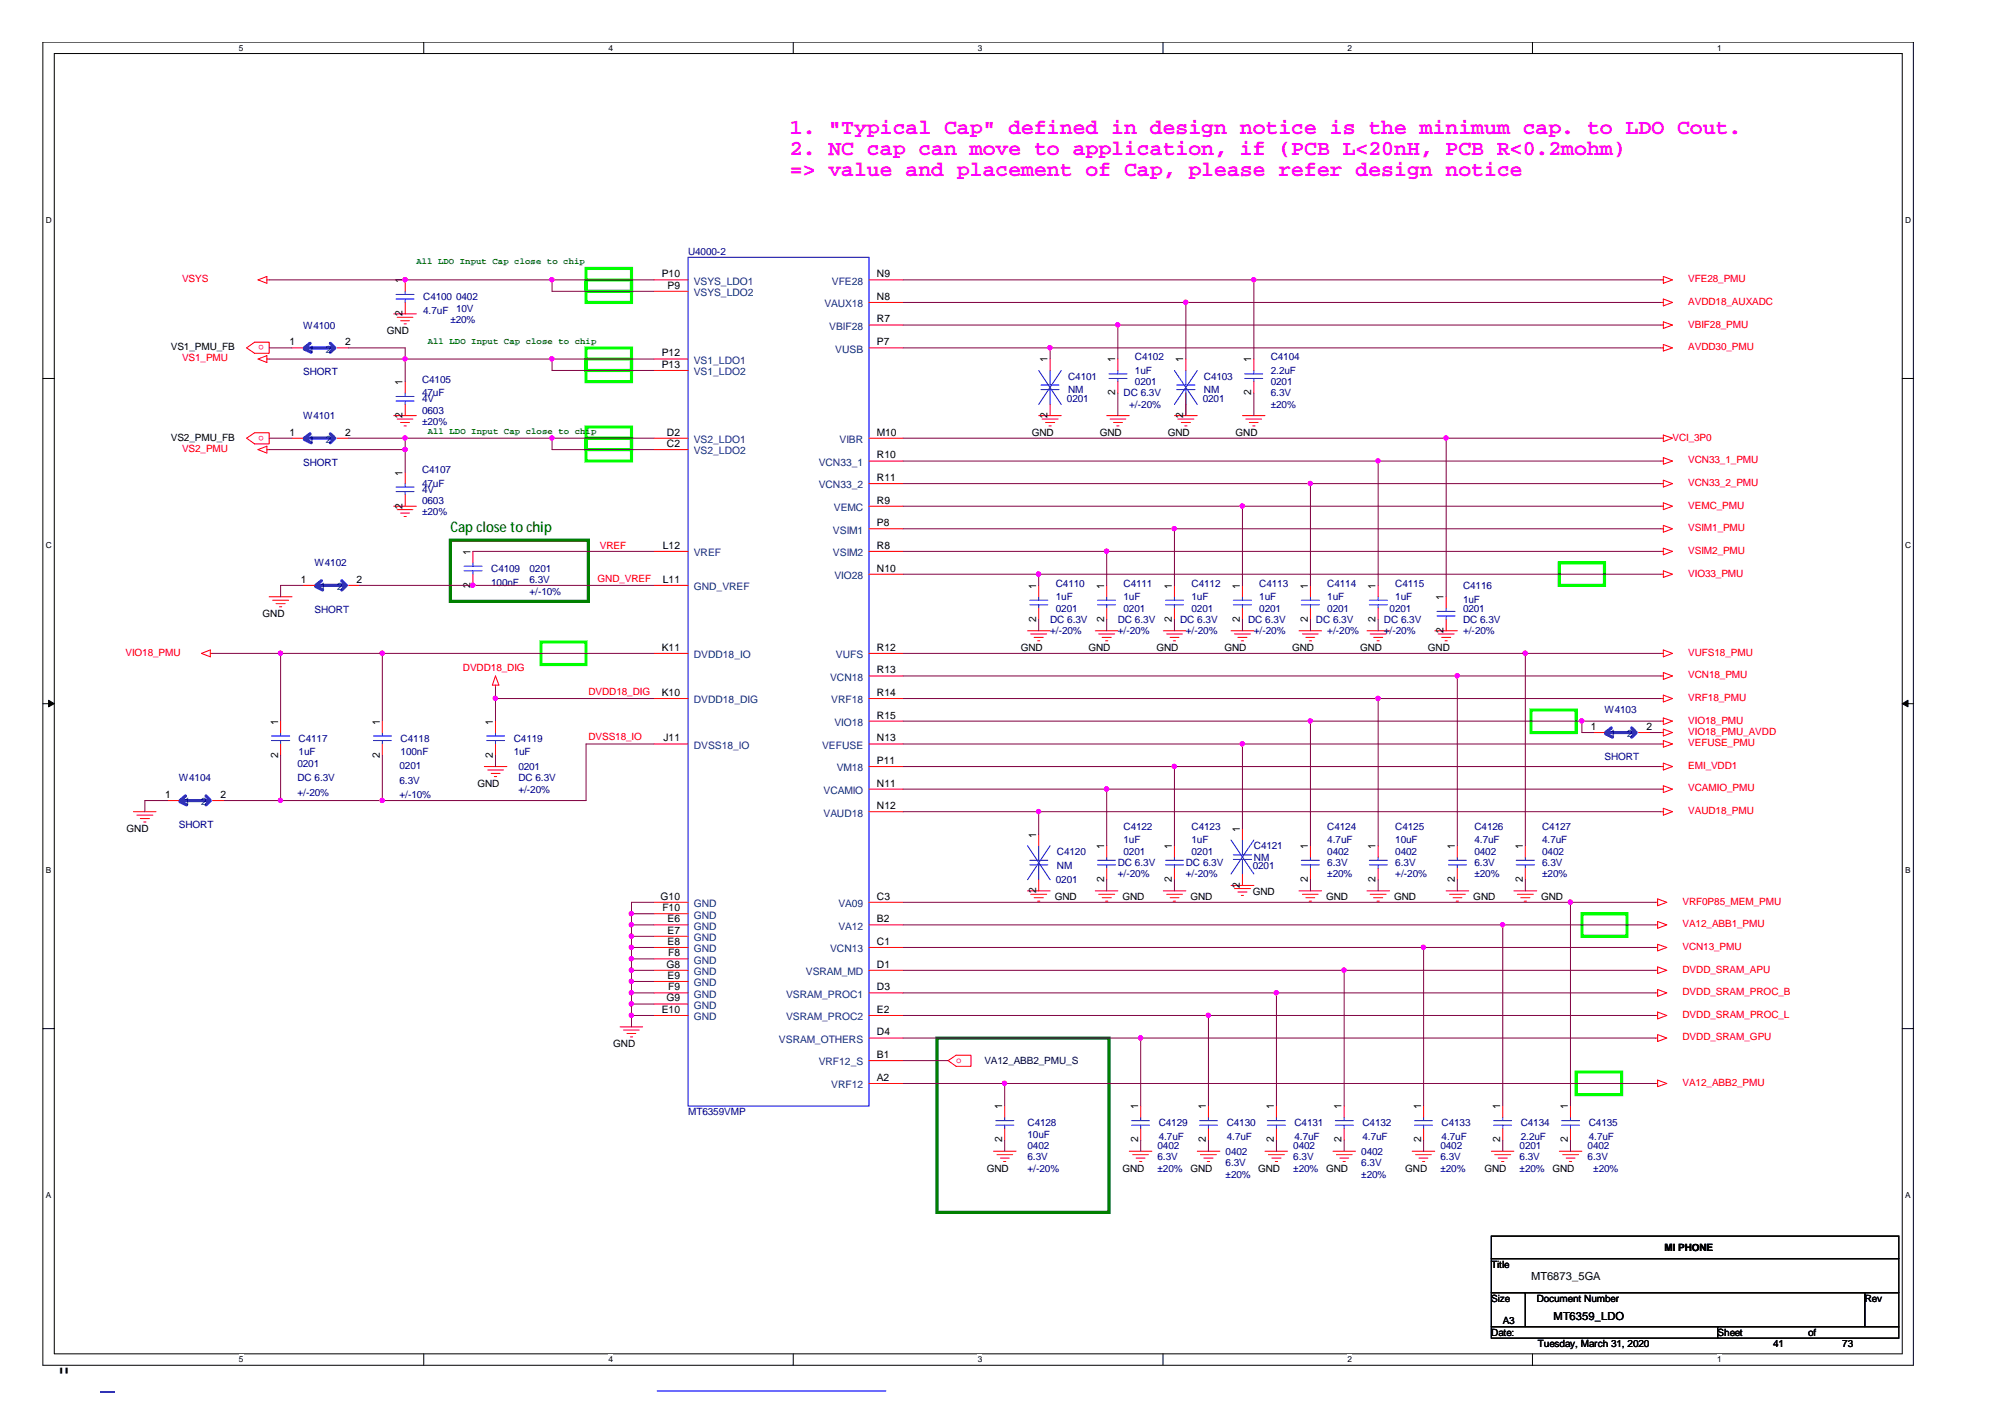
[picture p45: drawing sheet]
<svg xmlns="http://www.w3.org/2000/svg" width="297mm" height="210mm" viewBox="0 0 297 210" stroke-linecap="round" stroke-linejoin="round" font-family="sans-serif">
<defs><g id="words">
<text font-size="4.2" x="8.5" y="205.7">&quot;</text>
<g font-size="3.2" fill="#f0f">
<text x="117" y="19.8">1. &quot;Typical Cap&quot; defined in design notice is the minimum cap. to LDO Cout.</text>
<text x="117" y="23">2. NC cap can move to application, if (PCB L&lt;20nH, PCB R&lt;0.2mohm)</text>
<text x="117" y="26.1">=&gt; value and placement of Cap, please refer design notice</text>
</g>
<text font-size="2.2" fill="#008000" x="66.7" y="78.8">Cap close to chip</text>
<g font-size="1.7">
<text x="226.8" y="189.6">MT6873_5GA</text>
<text x="230.2" y="195.5">MT6359_LDO</text>
<text x="230.2" y="195.5">M</text>
</g>
<g font-size="1.5" fill="#f00">
<text x="27" y="41.8">VSYS</text>
<text x="250.1" y="41.8">VFE28_PMU</text>
<text x="250.1" y="45.1">AVDD18_AUXADC</text>
<text x="27" y="53.5">VS1_PMU</text>
<text x="39.1" y="51.1" transform="rotate(-180 39.1 51.1)">o</text>
<text x="250.1" y="48.5">VBIF28_PMU</text>
<text x="250.1" y="51.9">AVDD30_PMU</text>
<text x="39.1" y="64.5" transform="rotate(-180 39.1 64.5)">o</text>
<text x="247.8" y="65.3">VCI_3P0</text>
<text x="27" y="66.9">VS2_PMU</text>
<text x="250.1" y="68.6">VCN33_1_PMU</text>
<text x="250.1" y="72">VCN33_2_PMU</text>
<text x="250.1" y="75.3">VEMC_PMU</text>
<text x="88.9" y="81.3">VREF</text>
<text x="250.1" y="78.7">VSIM1_PMU</text>
<text x="250.1" y="82.1">VSIM2_PMU</text>
<text x="88.5" y="86.2">GND_VREF</text>
<text x="250.1" y="85.4">VIO33_PMU</text>
<text x="18.6" y="97.1">VIO18_PMU</text>
<text x="68.6" y="99.5">DVDD18_DIG</text>
<text x="250.1" y="97.1">VUFS18_PMU</text>
<text x="250.1" y="100.5">VCN18_PMU</text>
<text x="87.2" y="102.9">DVDD18_DIG</text>
<text x="250.1" y="107.2">VIO18_PMU</text>
<text x="250.1" y="103.8">VRF18_PMU</text>
<text x="87.2" y="109.7">DVSS18_IO</text>
<text x="250.1" y="108.9">VIO18_PMU_AVDD</text>
<text x="250.1" y="110.5">VEFUSE_PMU</text>
<text x="250.1" y="113.9">EMI_VDD1</text>
<text x="250.1" y="117.2">VCAMIO_PMU</text>
<text x="250.1" y="120.6">VAUD18_PMU</text>
<text x="249.3" y="137.3">VA12_ABB1_PMU</text>
<text x="249.3" y="134">VRF0P85_MEM_PMU</text>
<text x="249.3" y="140.7">VCN13_PMU</text>
<text x="249.3" y="147.4">DVDD_SRAM_PROC_B</text>
<text x="249.3" y="144.1">DVDD_SRAM_APU</text>
<text x="249.3" y="154.1">DVDD_SRAM_GPU</text>
<text x="249.3" y="150.8">DVDD_SRAM_PROC_L</text>
<text x="141.6" y="157.5">o</text>
<text x="249.3" y="160.8">VA12_ABB2_PMU</text>
</g>
<g font-size="1.5">
<text x="59.6" y="42" transform="rotate(-90 59.6 42)">1</text>
<text x="98" y="41.1">P10</text>
<text x="129.9" y="41.1">N9</text>
<text x="59.6" y="46.8" transform="rotate(-90 59.6 46.8)">2</text>
<text x="98.9" y="42.8">P9</text>
<text x="129.9" y="44.4">N8</text>
<text x="129.9" y="47.8">R7</text>
<text x="25.3" y="51.9">VS1_PMU_FB</text>
<text x="42.9" y="51.2">1</text>
<text x="51.1" y="51.2">2</text>
<text x="57.3" y="49.5">GND</text>
<text x="98" y="52.8">P12</text>
<text x="129.9" y="51.2">P7</text>
<text x="155.2" y="53.7" transform="rotate(-90 155.2 53.7)">1</text>
<text x="165.2" y="53.7" transform="rotate(-90 165.2 53.7)">1</text>
<text x="175.3" y="53.7" transform="rotate(-90 175.3 53.7)">1</text>
<text x="185.4" y="53.7" transform="rotate(-90 185.4 53.7)">1</text>
<text x="59.6" y="57" transform="rotate(-90 59.6 57)">1</text>
<text x="98" y="54.5">P13</text>
<text x="165.2" y="58.6" transform="rotate(-90 165.2 58.6)">2</text>
<text x="185.4" y="58.6" transform="rotate(-90 185.4 58.6)">2</text>
<text x="25.3" y="65.3">VS2_PMU_FB</text>
<text x="42.9" y="64.5">1</text>
<text x="51.1" y="64.5">2</text>
<text x="59.6" y="61.9" transform="rotate(-90 59.6 61.9)">2</text>
<text x="98.8" y="64.5">D2</text>
<text x="129.9" y="64.5">M10</text>
<text x="152.9" y="64.6">GND</text>
<text x="155.2" y="61.9" transform="rotate(-90 155.2 61.9)">2</text>
<text x="162.9" y="64.6">GND</text>
<text x="173" y="64.6">GND</text>
<text x="175.3" y="61.9" transform="rotate(-90 175.3 61.9)">2</text>
<text x="183" y="64.6">GND</text>
<text x="59.6" y="70.5" transform="rotate(-90 59.6 70.5)">1</text>
<text x="98.8" y="66.2">C2</text>
<text x="129.9" y="71.3">R11</text>
<text x="129.9" y="67.9">R10</text>
<text x="59.6" y="75.3" transform="rotate(-90 59.6 75.3)">2</text>
<text x="129.9" y="77.9">P8</text>
<text x="129.9" y="74.6">R9</text>
<text x="69.7" y="82.2" transform="rotate(-90 69.7 82.2)">1</text>
<text x="98.2" y="81.3">L12</text>
<text x="129.9" y="81.3">R8</text>
<text x="44.6" y="86.3">1</text>
<text x="52.8" y="86.3">2</text>
<text x="69.7" y="87.1" transform="rotate(-90 69.7 87.1)">2</text>
<text x="98.2" y="86.3">L11</text>
<text x="129.9" y="84.7">N10</text>
<text x="153.5" y="87.2" transform="rotate(-90 153.5 87.2)">1</text>
<text x="163.6" y="87.2" transform="rotate(-90 163.6 87.2)">1</text>
<text x="173.6" y="87.2" transform="rotate(-90 173.6 87.2)">1</text>
<text x="183.7" y="87.2" transform="rotate(-90 183.7 87.2)">1</text>
<text x="193.8" y="87.2" transform="rotate(-90 193.8 87.2)">1</text>
<text x="203.8" y="87.2" transform="rotate(-90 203.8 87.2)">1</text>
<text x="213.9" y="88.9" transform="rotate(-90 213.9 88.9)">1</text>
<text x="38.9" y="91.4">GND</text>
<text x="153.5" y="92.1" transform="rotate(-90 153.5 92.1)">2</text>
<text x="163.6" y="92.1" transform="rotate(-90 163.6 92.1)">2</text>
<text x="173.6" y="92.1" transform="rotate(-90 173.6 92.1)">2</text>
<text x="183.7" y="92.1" transform="rotate(-90 183.7 92.1)">2</text>
<text x="193.8" y="92.1" transform="rotate(-90 193.8 92.1)">2</text>
<text x="203.8" y="92.1" transform="rotate(-90 203.8 92.1)">2</text>
<text x="213.9" y="93.8" transform="rotate(-90 213.9 93.8)">2</text>
<text x="98" y="96.4">K11</text>
<text x="129.9" y="99.8">R13</text>
<text x="129.9" y="96.4">R12</text>
<text x="151.2" y="96.4">GND</text>
<text x="161.2" y="96.4">GND</text>
<text x="171.3" y="96.4">GND</text>
<text x="181.4" y="96.4">GND</text>
<text x="191.4" y="96.4">GND</text>
<text x="201.5" y="96.4">GND</text>
<text x="211.5" y="96.4">GND</text>
<text x="41.2" y="107.3" transform="rotate(-90 41.2 107.3)">1</text>
<text x="56.3" y="107.3" transform="rotate(-90 56.3 107.3)">1</text>
<text x="73" y="107.3" transform="rotate(-90 73 107.3)">1</text>
<text x="98" y="103.1">K10</text>
<text x="129.9" y="103.1">R14</text>
<text x="129.9" y="106.4">R15</text>
<text x="41.2" y="112.2" transform="rotate(-90 41.2 112.2)">2</text>
<text x="56.3" y="112.2" transform="rotate(-90 56.3 112.2)">2</text>
<text x="73" y="112.2" transform="rotate(-90 73 112.2)">2</text>
<text x="98.3" y="109.8">J11</text>
<text x="129.9" y="113.2">P11</text>
<text x="129.9" y="109.8">N13</text>
<text x="235.7" y="108.1">1</text>
<text x="243.9" y="108.1">2</text>
<text x="24.5" y="118.2">1</text>
<text x="32.7" y="118.2">2</text>
<text x="70.7" y="116.6">GND</text>
<text x="129.9" y="116.5">N11</text>
<text x="129.9" y="119.9">N12</text>
<text x="18.8" y="123.3">GND</text>
<text x="153.5" y="124.1" transform="rotate(-90 153.5 124.1)">1</text>
<text x="163.6" y="125.8" transform="rotate(-90 163.6 125.8)">1</text>
<text x="173.6" y="125.8" transform="rotate(-90 173.6 125.8)">1</text>
<text x="183.7" y="123.2" transform="rotate(-90 183.7 123.2)">1</text>
<text x="193.8" y="125.8" transform="rotate(-90 193.8 125.8)">1</text>
<text x="203.8" y="125.8" transform="rotate(-90 203.8 125.8)">1</text>
<text x="215.5" y="125.8" transform="rotate(-90 215.5 125.8)">1</text>
<text x="225.6" y="125.8" transform="rotate(-90 225.6 125.8)">1</text>
<text x="163.6" y="130.7" transform="rotate(-90 163.6 130.7)">2</text>
<text x="173.6" y="130.7" transform="rotate(-90 173.6 130.7)">2</text>
<text x="183.7" y="131.5" transform="rotate(-90 183.7 131.5)">2</text>
<text x="193.8" y="130.7" transform="rotate(-90 193.8 130.7)">2</text>
<text x="203.8" y="130.7" transform="rotate(-90 203.8 130.7)">2</text>
<text x="215.5" y="130.7" transform="rotate(-90 215.5 130.7)">2</text>
<text x="225.6" y="130.7" transform="rotate(-90 225.6 130.7)">2</text>
<text x="97.9" y="133.3">G10</text>
<text x="98.1" y="135">F10</text>
<text x="98.9" y="136.6">E6</text>
<text x="129.9" y="133.3">C3</text>
<text x="129.9" y="136.6">B2</text>
<text x="153.5" y="132.3" transform="rotate(-90 153.5 132.3)">2</text>
<text x="156.3" y="133.3">GND</text>
<text x="166.3" y="133.3">GND</text>
<text x="176.4" y="133.3">GND</text>
<text x="185.6" y="132.5">GND</text>
<text x="196.5" y="133.3">GND</text>
<text x="206.5" y="133.3">GND</text>
<text x="218.3" y="133.3">GND</text>
<text x="228.3" y="133.3">GND</text>
<text x="98.7" y="143.4">G8</text>
<text x="98.9" y="138.3">E7</text>
<text x="98.9" y="140">E8</text>
<text x="99" y="141.7">F8</text>
<text x="129.9" y="140">C1</text>
<text x="129.9" y="143.4">D1</text>
<text x="98.7" y="148.4">G9</text>
<text x="98.9" y="145">E9</text>
<text x="99" y="146.7">F9</text>
<text x="129.9" y="146.7">D3</text>
<text x="90.8" y="155.1">GND</text>
<text x="98" y="150">E10</text>
<text x="129.9" y="150">E2</text>
<text x="129.9" y="153.4">D4</text>
<text x="129.9" y="156.7">B1</text>
<text x="129.9" y="160.1">A2</text>
<text x="148.5" y="164.3" transform="rotate(-90 148.5 164.3)">1</text>
<text x="168.6" y="164.3" transform="rotate(-90 168.6 164.3)">1</text>
<text x="178.6" y="164.3" transform="rotate(-90 178.6 164.3)">1</text>
<text x="188.7" y="164.3" transform="rotate(-90 188.7 164.3)">1</text>
<text x="198.8" y="164.3" transform="rotate(-90 198.8 164.3)">1</text>
<text x="210.5" y="164.3" transform="rotate(-90 210.5 164.3)">1</text>
<text x="222.2" y="164.3" transform="rotate(-90 222.2 164.3)">1</text>
<text x="232.3" y="164.3" transform="rotate(-90 232.3 164.3)">1</text>
<text x="146.2" y="173.6">GND</text>
<text x="148.5" y="169.2" transform="rotate(-90 148.5 169.2)">2</text>
<text x="166.3" y="173.6">GND</text>
<text x="168.6" y="169.2" transform="rotate(-90 168.6 169.2)">2</text>
<text x="176.4" y="173.6">GND</text>
<text x="178.6" y="169.2" transform="rotate(-90 178.6 169.2)">2</text>
<text x="186.4" y="173.6">GND</text>
<text x="188.7" y="169.2" transform="rotate(-90 188.7 169.2)">2</text>
<text x="196.5" y="173.6">GND</text>
<text x="198.8" y="169.2" transform="rotate(-90 198.8 169.2)">2</text>
<text x="208.2" y="173.6">GND</text>
<text x="210.5" y="169.2" transform="rotate(-90 210.5 169.2)">2</text>
<text x="219.9" y="173.6">GND</text>
<text x="222.2" y="169.2" transform="rotate(-90 222.2 169.2)">2</text>
<text x="230" y="173.6">GND</text>
<text x="232.3" y="169.2" transform="rotate(-90 232.3 169.2)">2</text>
<text x="246.6" y="185.3">MI PHONE</text>
<text x="246.6" y="185.3">M</text>
<text x="251.8" y="185.3">NE</text>
<text x="220.9" y="187.8">Tiitle</text>
<text x="220.9" y="187.8">Title</text>
<text x="220.9" y="192.8">Size</text>
<text x="220.9" y="197.9">Datte:</text>
<text x="220.9" y="197.9">Date:</text>
<text x="220.9" y="192.8">Si</text>
<text x="220.9" y="197.9">D</text>
<text x="222.6" y="196.2">A3</text>
<text x="223.2" y="197.9">e:</text>
<text x="227.7" y="192.8">Documentt Number</text>
<text x="227.7" y="192.8">Document Number</text>
<text x="227.7" y="192.8">D c</text>
<text x="235.8" y="192.8">u</text>
<text x="238.6" y="192.8">er</text>
<text x="254.5" y="197.9">Sheet</text>
<text x="267.9" y="197.9">of</text>
<text x="276.3" y="192.8">Rev</text>
<text x="276.3" y="192.8">R</text>
<text x="227.8" y="199.6">Tuesday,,, March 31, 2020</text>
<text x="227.8" y="199.6">Tuesda</text>
<text x="227.8" y="199.6">Tu</text>
<text x="231.9" y="199.6">a</text>
<text x="234.2" y="199.6">March 31, 2020</text>
<text x="234.2" y="199.6">M</text>
<text x="262.7" y="199.6">41</text>
<text x="272.9" y="199.6">73</text>
</g>
<g font-size="1.5" fill="#000080">
<text x="101.9" y="37.8">U4000-2</text>
<text x="62.7" y="44.5">C4100</text>
<text x="62.7" y="46.5">4.7uF</text>
<text x="66.7" y="47.9">±20%</text>
<text x="67.6" y="44.5">0402</text>
<text x="67.6" y="46.2">10V</text>
<text x="44.9" y="48.7">W4100</text>
<text x="168.1" y="53.4">C4102</text>
<text x="188.3" y="53.4">C4104</text>
<text x="44.9" y="55.6">SHORT</text>
<text x="62.5" y="56.7">C4105</text>
<text x="62.5" y="58.7">47uF</text>
<text x="62.5" y="59.6">4V</text>
<text x="158.1" y="59.6">0201</text>
<text x="158.2" y="56.2">C4101</text>
<text x="158.2" y="58.2">NM</text>
<text x="166.5" y="58.7">DC 6.3V</text>
<text x="168.1" y="55.4">1uF</text>
<text x="168.1" y="57.1">0201</text>
<text x="178.2" y="59.6">0201</text>
<text x="178.4" y="56.2">C4103</text>
<text x="178.4" y="58.2">NM</text>
<text x="188.3" y="55.4">2.2uF</text>
<text x="188.3" y="57.1">0201</text>
<text x="188.3" y="58.7">6.3V</text>
<text x="44.9" y="62.1">W4101</text>
<text x="62.5" y="61.3">0603</text>
<text x="62.5" y="62.9">±20%</text>
<text x="167.3" y="60.4">+/-20%</text>
<text x="188.3" y="60.4">±20%</text>
<text x="44.9" y="69">SHORT</text>
<text x="62.5" y="70.1">C4107</text>
<text x="62.5" y="72.2">47uF</text>
<text x="62.5" y="73">4V</text>
<text x="62.5" y="74.6">0603</text>
<text x="62.5" y="76.3">±20%</text>
<text x="46.6" y="83.9">W4102</text>
<text x="72.8" y="84.7">C4109</text>
<text x="72.8" y="86.8">100nF</text>
<text x="78.4" y="84.7">0201</text>
<text x="78.4" y="86.4">6.3V</text>
<text x="78.4" y="88.1">+/-10%</text>
<text x="156.4" y="86.9">C4110</text>
<text x="156.4" y="88.9">1uF</text>
<text x="166.5" y="86.9">C4111</text>
<text x="166.5" y="88.9">1uF</text>
<text x="176.5" y="86.9">C4112</text>
<text x="176.5" y="88.9">1uF</text>
<text x="186.6" y="86.9">C4113</text>
<text x="186.6" y="88.9">1uF</text>
<text x="196.6" y="86.9">C4114</text>
<text x="196.6" y="88.9">1uF</text>
<text x="206.7" y="86.9">C4115</text>
<text x="206.7" y="88.9">1uF</text>
<text x="216.7" y="87.2">C4116</text>
<text x="216.7" y="89.3">1uF</text>
<text x="46.6" y="90.8">SHORT</text>
<text x="155.6" y="92.3">DC 6.3V</text>
<text x="155.6" y="94">+/-20%</text>
<text x="156.4" y="90.6">0201</text>
<text x="165.6" y="92.3">DC 6.3V</text>
<text x="165.6" y="94">+/-20%</text>
<text x="166.5" y="90.6">0201</text>
<text x="174.8" y="92.3">DC 6.3V</text>
<text x="175.7" y="94">+/-20%</text>
<text x="176.5" y="90.6">0201</text>
<text x="184.9" y="92.3">DC 6.3V</text>
<text x="185.8" y="94">+/-20%</text>
<text x="186.6" y="90.6">0201</text>
<text x="194.9" y="92.3">DC 6.3V</text>
<text x="196.6" y="90.6">0201</text>
<text x="196.6" y="94">+/-20%</text>
<text x="205" y="92.3">DC 6.3V</text>
<text x="205" y="94">+/-20%</text>
<text x="205.9" y="90.6">0201</text>
<text x="216.7" y="90.6">0201</text>
<text x="216.7" y="92.3">DC 6.3V</text>
<text x="216.7" y="94">+/-20%</text>
<text x="237.7" y="105.7">W4103</text>
<text x="44.1" y="113.6">0201</text>
<text x="44.2" y="109.9">C4117</text>
<text x="44.2" y="111.9">1uF</text>
<text x="59.2" y="113.9">0201</text>
<text x="59.4" y="109.9">C4118</text>
<text x="59.4" y="111.9">100nF</text>
<text x="76.1" y="109.9">C4119</text>
<text x="76.1" y="111.9">1uF</text>
<text x="237.7" y="112.5">SHORT</text>
<text x="26.5" y="115.8">W4104</text>
<text x="44.1" y="115.8">DC 6.3V</text>
<text x="44.1" y="117.9">+/-20%</text>
<text x="59.2" y="116.1">6.3V</text>
<text x="59.2" y="118.3">+/-10%</text>
<text x="76.8" y="114.1">0201</text>
<text x="76.8" y="115.8">DC 6.3V</text>
<text x="76.8" y="117.4">+/-20%</text>
<text x="26.5" y="122.6">SHORT</text>
<text x="166.5" y="123">C4122</text>
<text x="166.5" y="124.9">1uF</text>
<text x="176.5" y="123">C4123</text>
<text x="176.5" y="124.9">1uF</text>
<text x="185.8" y="125.8">C4121</text>
<text x="196.6" y="123">C4124</text>
<text x="196.6" y="124.9">4.7uF</text>
<text x="206.7" y="123">C4125</text>
<text x="206.7" y="124.9">10uF</text>
<text x="218.4" y="123">C4126</text>
<text x="218.4" y="124.9">4.7uF</text>
<text x="228.5" y="123">C4127</text>
<text x="228.5" y="124.9">4.7uF</text>
<text x="156.4" y="130.8">0201</text>
<text x="156.6" y="126.6">C4120</text>
<text x="156.6" y="128.7">NM</text>
<text x="165.6" y="128.3">DC 6.3V</text>
<text x="165.6" y="130">+/-20%</text>
<text x="166.5" y="126.6">0201</text>
<text x="175.7" y="128.3">DC 6.3V</text>
<text x="175.7" y="130">+/-20%</text>
<text x="176.5" y="126.6">0201</text>
<text x="185.6" y="128.8">0201</text>
<text x="185.8" y="127.5">NM</text>
<text x="196.6" y="126.6">0402</text>
<text x="196.6" y="128.3">6.3V</text>
<text x="196.6" y="130">±20%</text>
<text x="206.7" y="126.6">0402</text>
<text x="206.7" y="128.3">6.3V</text>
<text x="206.7" y="130">+/-20%</text>
<text x="218.4" y="126.6">0402</text>
<text x="218.4" y="128.3">6.3V</text>
<text x="218.4" y="130">±20%</text>
<text x="228.5" y="126.6">0402</text>
<text x="228.5" y="128.3">6.3V</text>
<text x="228.5" y="130">±20%</text>
<text x="101.9" y="165.2">MT6359VMP</text>
<text x="152.2" y="166.8">C4128</text>
<text x="171.7" y="166.8">C4129</text>
<text x="181.7" y="166.8">C4130</text>
<text x="191.8" y="166.8">C4131</text>
<text x="201.8" y="166.8">C4132</text>
<text x="213.6" y="166.8">C4133</text>
<text x="225.3" y="166.8">C4134</text>
<text x="235.4" y="166.8">C4135</text>
<text x="152.2" y="168.5">10uF</text>
<text x="152.2" y="170.2">0402</text>
<text x="152.2" y="171.9">6.3V</text>
<text x="152.2" y="173.6">+/-20%</text>
<text x="171.5" y="170.2">0402</text>
<text x="171.5" y="171.9">6.3V</text>
<text x="171.5" y="173.6">±20%</text>
<text x="171.7" y="168.9">4.7uF</text>
<text x="181.6" y="171">0402</text>
<text x="181.6" y="172.7">6.3V</text>
<text x="181.7" y="168.9">4.7uF</text>
<text x="191.6" y="170.2">0402</text>
<text x="191.6" y="171.9">6.3V</text>
<text x="191.6" y="173.6">±20%</text>
<text x="191.8" y="168.9">4.7uF</text>
<text x="201.7" y="171">0402</text>
<text x="201.7" y="172.7">6.3V</text>
<text x="201.8" y="168.9">4.7uF</text>
<text x="213.4" y="170.2">0402</text>
<text x="213.4" y="171.9">6.3V</text>
<text x="213.4" y="173.6">±20%</text>
<text x="213.6" y="168.9">4.7uF</text>
<text x="225.1" y="170.2">0201</text>
<text x="225.1" y="171.9">6.3V</text>
<text x="225.1" y="173.6">±20%</text>
<text x="225.3" y="168.9">2.2uF</text>
<text x="235.2" y="170.2">0402</text>
<text x="235.2" y="171.9">6.3V</text>
<text x="235.4" y="168.9">4.7uF</text>
<text x="236.1" y="173.6">±20%</text>
<text x="181.6" y="174.4">±20%</text>
<text x="201.7" y="174.4">±20%</text>
</g>
<g font-size="1.5" fill="#004080">
<text x="102.8" y="42.2">VSYS_LDO1</text>
<text x="102.8" y="43.9">VSYS_LDO2</text>
<text x="122.1" y="45.5">VAUX18</text>
<text x="123.2" y="42.2">VFE28</text>
<text x="45.8" y="52.3">1</text>
<text x="48.3" y="52.3">2</text>
<text x="102.8" y="53.9">VS1_LDO1</text>
<text x="122.9" y="48.9">VBIF28</text>
<text x="123.7" y="52.3">VUSB</text>
<text x="102.8" y="55.6">VS1_LDO2</text>
<text x="45.8" y="65.6">1</text>
<text x="48.3" y="65.6">2</text>
<text x="102.8" y="65.6">VS2_LDO1</text>
<text x="124.4" y="65.6">VIBR</text>
<text x="102.8" y="67.3">VS2_LDO2</text>
<text x="121.3" y="69">VCN33_1</text>
<text x="121.3" y="72.4">VCN33_2</text>
<text x="123.5" y="75.7">VEMC</text>
<text x="102.8" y="82.4">VREF</text>
<text x="123.4" y="79.1">VSIM1</text>
<text x="123.4" y="82.4">VSIM2</text>
<text x="47.5" y="87.4">1</text>
<text x="50" y="87.4">2</text>
<text x="102.8" y="87.4">GND_VREF</text>
<text x="123.6" y="85.8">VIO28</text>
<text x="102.8" y="97.5">DVDD18_IO</text>
<text x="123" y="100.9">VCN18</text>
<text x="123.8" y="97.5">VUFS</text>
<text x="102.8" y="104.2">DVDD18_DIG</text>
<text x="123.1" y="104.2">VRF18</text>
<text x="123.6" y="107.5">VIO18</text>
<text x="102.8" y="110.9">DVSS18_IO</text>
<text x="121.8" y="110.9">VEFUSE</text>
<text x="238.5" y="109.2">1</text>
<text x="241" y="109.2">2</text>
<text x="27.3" y="119.3">1</text>
<text x="29.8" y="119.3">2</text>
<text x="122" y="117.6">VCAMIO</text>
<text x="124" y="114.3">VM18</text>
<text x="122" y="121">VAUD18</text>
<text x="102.8" y="134.4">GND</text>
<text x="102.8" y="136.1">GND</text>
<text x="102.8" y="137.7">GND</text>
<text x="124.2" y="134.4">VA09</text>
<text x="124.2" y="137.7">VA12</text>
<text x="102.8" y="139.4">GND</text>
<text x="102.8" y="141.1">GND</text>
<text x="102.8" y="142.8">GND</text>
<text x="123" y="141.1">VCN13</text>
<text x="102.8" y="144.5">GND</text>
<text x="102.8" y="146.1">GND</text>
<text x="102.8" y="147.8">GND</text>
<text x="102.8" y="149.5">GND</text>
<text x="116.5" y="147.8">VSRAM_PROC1</text>
<text x="119.4" y="144.5">VSRAM_MD</text>
<text x="102.8" y="151.1">GND</text>
<text x="115.4" y="154.5">VSRAM_OTHERS</text>
<text x="116.5" y="151.1">VSRAM_PROC2</text>
<text x="121.3" y="157.8">VRF12_S</text>
<text x="123.1" y="161.2">VRF12</text>
</g>
<text font-size="1.5" fill="#000040" x="145.8" y="157.7">VA12_ABB2_PMU_S</text>
<g font-size="1.3" fill="#008000">
<text x="61.7" y="39.2">All LDO Input Cap close to chip</text>
<text x="63.4" y="50.9">All LDO Input Cap close to chip</text>
<text x="63.4" y="64.3">All LDO Input Cap close to chip</text>
</g>
<g font-size="1.2">
<text x="35.4" y="7.5">5</text>
<text x="90.1" y="7.5">4</text>
<text x="144.9" y="7.5">3</text>
<text x="199.6" y="7.5">2</text>
<text x="254.4" y="7.5">1</text>
<text x="6.8" y="33.1">D</text>
<text x="282.2" y="33.1">D</text>
<text x="6.8" y="81.2">C</text>
<text x="282.2" y="81.2">C</text>
<text x="6.8" y="129.4">B</text>
<text x="282.2" y="129.4">B</text>
<text x="6.8" y="177.5">A</text>
<text x="282.2" y="177.5">A</text>
<text x="35.4" y="201.8">5</text>
<text x="90.1" y="201.8">4</text>
<text x="144.9" y="201.8">3</text>
<text x="199.6" y="201.8">2</text>
<text x="254.4" y="201.8">1</text>
</g>
</g></defs>
<path d="M6.3 6.2h277.2v196h-277.2zM8 7.9h273.8v192.6h-273.8z" fill="none" stroke="#000" stroke-width=".15"/>
<g fill="#fff">
<path d="M35.4 6.4h.6v1.4h-.6z"/>
<path d="M35.4 200.7h.6v1.4h-.6z"/>
</g>
<path d="M62.8 6.2v1.7M62.8 200.5v1.7" fill="none" stroke="#000" stroke-width=".15"/>
<g fill="#fff">
<path d="M90.1 6.4h.7v1.4h-.7z"/>
<path d="M90.1 200.7h.7v1.4h-.7z"/>
</g>
<path d="M117.5 6.2v1.7M117.5 200.5v1.7" fill="none" stroke="#000" stroke-width=".15"/>
<g fill="#fff">
<path d="M144.9 6.4h.6v1.4h-.6z"/>
<path d="M144.9 200.7h.6v1.4h-.6z"/>
</g>
<path d="M172.3 6.2v1.7M172.3 200.5v1.7" fill="none" stroke="#000" stroke-width=".15"/>
<g fill="#fff">
<path d="M199.6 6.4h.7v1.4h-.7z"/>
<path d="M199.6 200.7h.7v1.4h-.7z"/>
</g>
<path d="M227 6.2v1.7M227 200.5v1.7" fill="none" stroke="#000" stroke-width=".15"/>
<g fill="#fff">
<path d="M254.4 6.4h.6v1.4h-.6z"/>
<path d="M6.8 31.9h.8v1.4h-.8z"/>
<path d="M254.4 200.7h.6v1.4h-.6z"/>
<path d="M282.2 31.9h.9v1.4h-.9z"/>
<path d="M6.8 80.1h.8v1.4h-.8z"/>
<path d="M282.2 80.1h.9v1.4h-.9z"/>
</g>
<path d="M6.3 56.1h1.7M281.8 56.1h1.7" fill="none" stroke="#000" stroke-width=".15"/>
<g fill="#fff">
<path d="M6.8 128.2h.7v1.4h-.7z"/>
<path d="M282.2 128.2h.8v1.4h-.8z"/>
</g>
<path d="M6.3 104.2h1.7M281.8 104.2h1.7" fill="none" stroke="#000" stroke-width=".15"/>
<g fill="#000" stroke="#000" stroke-width=".15">
<path d="M7.2 103.7l.8 .5-.8 .5z" fill-rule="evenodd"/>
<path d="M281.8 104.2l.9-.5v1z" fill-rule="evenodd"/>
</g>
<g fill="#fff">
<path d="M6.8 176.4h.7v1.4h-.7z"/>
<path d="M282.2 176.4h.8v1.4h-.8z"/>
</g>
<path d="M6.3 152.4h1.7M281.8 152.4h1.7M220.9 183.1h60.4v3.4h-60.4zM220.9 186.5h60.4v5h-60.4zM220.9 191.5h5.1v5h-5.1zM220.9 196.5h33.6v1.7h-33.6zM226 191.5h50.3v5h-50.3zM254.5 196.5h26.8v1.7h-26.8zM276.3 191.5h5v5h-5z" fill="none" stroke="#000" stroke-width=".15"/>
<path d="M66.7 80h20.5v9.1h-20.5zM138.8 153.8h25.5v25.8h-25.5z" fill="none" stroke="#008000" stroke-width=".47"/>
<path d="M86.8 39.8h6.8v3.4h-6.8zM86.8 41.5h6.8v3.3h-6.8zM86.8 51.5h6.8v3.4h-6.8zM86.8 53.2h6.8v3.3h-6.8zM86.8 63.3h6.8v3.3h-6.8zM86.8 64.9h6.8v3.4h-6.8zM80.1 95.1h6.7v3.3h-6.7zM231 83.4h6.7v3.3h-6.7zM226.8 105.2h6.7v3.3h-6.7zM234.4 135.4h6.6v3.3h-6.6zM233.5 158.8h6.7v3.4h-6.7z" fill="none" stroke="#0f0" stroke-width=".47"/>
<g fill="none" stroke="#f00" stroke-width=".15">
<path d="M36.5 51.5l1.2-.8h2.2v1.6h-2.2zM38.2 41.5l1.3-.5v1zM38.2 53.2l1.3-.5v1zM39.5 41.5h.4M39.5 53.2h.4M43.3 51.5h1.6M50 51.5h1.6M58.3 46.5h3.4M58.8 47h2.4M59.4 47.5h1.3M59.9 48h.3M60 41.5v1.7"/>
<path d="M60 44.8v1.7M60 56.5v1.7M60 59.9v1.7M96.9 41.5h5M96.9 53.2h5M96.9 43.2h5M96.9 54.9h5M128.7 41.5h5.1M128.7 44.8h5.1M128.7 48.1h5.1M128.7 51.5h5.1M155.6 53.2v1.7"/>
<path d="M155.6 59.9v1.7M165.6 53.2v1.7M165.6 56.5v1.7M175.7 53.2v1.7M175.7 59.9v1.7M185.8 53.2v1.7M185.8 56.5v1.7M246.1 41.5h.3M246.1 44.8h.3M246.1 48.1h.3M246.1 51.5h.3M246.4 41l1.4 .5-1.4 .5z"/>
<path d="M246.4 44.3l1.4 .5-1.4 .5zM246.4 47.7l1.4 .4-1.4 .6zM246.4 51l1.4 .5-1.4 .5zM36.5 64.9l1.2-.8h2.2v1.7h-2.2zM38.2 66.6l1.3-.5v1zM39.5 66.6h.4M43.3 64.9h1.6M50 64.9h1.6M58.3 61.6h3.4M58.3 75h3.4M58.8 62.1h2.4M58.8 75.5h2.4"/>
<path d="M59.4 62.6h1.3M59.4 76h1.3M59.9 63.1h.3M59.9 76.5h.3M60 69.9v1.7M60 73.3v1.7M96.9 66.6h5M96.9 64.9h5M128.7 68.3h5.1M128.7 71.6h5.1M128.7 75h5.1M128.7 78.3h5.1"/>
<path d="M128.7 64.9h5.1M153.9 61.6h3.3M154.4 62.1h2.4M154.9 62.6h1.4M155.4 63.1h.3M164 61.6h3.3M164.5 62.1h2.3M165 62.6h1.3M165.4 63.1h.4M174 61.6h3.4M174.5 62.1h2.4M175 62.6h1.4"/>
<path d="M175.5 63.1h.4M184.1 61.6h3.3M184.6 62.1h2.3M185.1 62.6h1.3M185.6 63.1h.3M246.1 68.3h.3M246.1 71.6h.3M246.1 75h.3M246.1 78.3h.3M246.1 64.9h.3M246.4 64.4l1.4 .5-1.4 .5zM246.4 67.8l1.4 .5-1.4 .5z"/>
<path d="M246.4 71.1l1.4 .5-1.4 .6zM246.4 74.5l1.4 .5-1.4 .5zM246.4 77.8l1.4 .5-1.4 .5zM29.8 96.8l1.4-.5v1zM31.2 96.8h.3M39.9 88.4h3.4M40.4 88.9h2.4M40.9 89.4h1.3M41.4 89.9h.3M44.9 86.7h1.7M51.6 86.7h1.7M70.1 81.7v1.7"/>
<path d="M70.1 85.1v1.6M96.9 96.8h5M96.9 81.7h5M96.9 86.7h5M128.7 96.8h5.1M128.7 81.7h5.1M128.7 85.1h5.1M152.2 93.4h3.4M152.7 93.9h2.4M153.2 94.4h1.4M153.7 94.9h.4M153.9 86.7v1.7"/>
<path d="M153.9 90.1v1.7M162.3 93.4h3.3M162.8 93.9h2.3M163.3 94.4h1.3M163.8 94.9h.3M164 86.7v1.7M164 90.1v1.7M172.3 93.4h3.4M172.8 93.9h2.4M173.4 94.4h1.3M173.8 94.9h.4M174 86.7v1.7"/>
<path d="M174 90.1v1.7M182.4 93.4h3.4M182.9 93.9h2.4M183.4 94.4h1.3M183.9 94.9h.3M184.1 86.7v1.7M184.1 90.1v1.7M192.4 93.4h3.4M193 93.9h2.3M193.5 94.4h1.3M194 94.9h.3M194.1 86.7v1.7"/>
<path d="M194.1 90.1v1.7M202.5 93.4h3.4M203 93.9h2.4M203.5 94.4h1.4M204 94.9h.3M204.2 86.7v1.7M204.2 90.1v1.7M212.6 93.4h3.3M213.1 93.9h2.3M213.6 94.4h1.3M214.1 94.9h.3M214.2 88.4v1.7"/>
<path d="M214.2 91.8v1.6M246.1 96.8h.3M246.1 81.7h.3M246.1 85.1h.3M246.4 81.2l1.4 .5-1.4 .5zM246.4 84.6l1.4 .5-1.4 .4zM246.4 96.3l1.4 .5-1.4 .5zM246.4 99.6l1.4 .5-1.4 .5zM24.8 118.6h1.7M31.5 118.6h1.7M41.6 106.8v1.7M41.6 110.2v1.7"/>
<path d="M56.6 106.8v1.7M56.6 110.2v1.7M71.8 113.6h3.3M72.3 114.1h2.3M72.8 114.6h1.3M73.2 115h.4M73.4 100.1l.5 1.4h-1zM73.4 101.5v.3M73.4 106.8v1.7M73.4 110.2v1.7M96.9 110.2h5M96.9 103.5h5"/>
<path d="M128.7 113.6h5.1M128.7 116.9h5.1M128.7 110.2h5.1M128.7 106.8h5.1M128.7 100.1h5.1M128.7 103.5h5.1M236.1 108.5h1.6M242.7 108.5h1.7M246.1 113.6h.3M246.1 116.9h.3M246.1 110.2h.3M246.1 108.5h.3"/>
<path d="M246.1 106.8h.3M246.1 100.1h.3M246.1 103.5h.3M246.4 103l1.4 .5-1.4 .5zM246.4 106.4l1.4 .4-1.4 .5zM246.4 108l1.4 .5-1.4 .5zM246.4 109.7l1.4 .5-1.4 .5zM246.4 113l1.4 .6-1.4 .5zM246.4 116.4l1.4 .5-1.4 .5zM246.4 119.7l1.4 .5-1.4 .5zM19.8 120.2h3.3M20.3 120.7h2.3"/>
<path d="M20.8 121.3h1.3M21.3 121.8h.3M96.9 137h5M96.9 133.7h5M96.9 138.7h5M96.9 135.4h5M128.7 120.2h5.1M128.7 137h5.1M128.7 133.7h5.1M152.2 132h3.4M152.7 132.5h2.4M153.2 133h1.4"/>
<path d="M153.7 133.5h.4M153.9 123.6v1.7M153.9 130.3v1.7M162.3 132h3.3M162.8 132.5h2.3M163.3 133h1.3M163.8 133.5h.3M164 125.3v1.7M164 128.6v1.7M172.3 132h3.4M172.8 132.5h2.4M173.4 133h1.3"/>
<path d="M173.8 133.5h.4M174 125.3v1.7M174 128.6v1.7M182.4 131.2h3.4M182.9 131.6h2.4M183.4 132.1h1.3M183.9 132.6h.3M184.1 122.8v1.6M184.1 129.5v1.7M192.4 132h3.4M193 132.5h2.3M193.5 133h1.3"/>
<path d="M194 133.5h.3M194.1 125.3v1.7M194.1 128.6v1.7M202.5 132h3.4M203 132.5h2.4M203.5 133h1.4M204 133.5h.3M204.2 125.3v1.7M204.2 128.6v1.7M214.2 132h3.4M214.8 132.5h2.3M215.3 133h1.3"/>
<path d="M215.7 133.5h.4M215.9 125.3v1.7M215.9 128.6v1.7M224.3 132h3.4M224.8 132.5h2.4M225.3 133h1.4M225.8 133.5h.3M226 125.3v1.7M226 128.6v1.7M245.2 137h.4M245.2 133.7h.4M245.6 133.2l1.3 .5-1.3 .5z"/>
<path d="M245.6 136.5l1.3 .5-1.3 .5zM245.6 139.9l1.3 .4-1.3 .6zM246.1 120.2h.3M91.9 152.1h3.3M92.4 152.6h2.3M92.9 153.1h1.3M93.4 153.6h.3M96.9 150.4h5M96.9 147.1h5M96.9 143.7h5M96.9 140.3h5M96.9 142h5"/>
<path d="M96.9 145.4h5M96.9 148.7h5M128.7 153.8h5.1M128.7 150.4h5.1M128.7 147.1h5.1M128.7 143.7h5.1M128.7 140.3h5.1M128.7 157.1h5.1M140.5 157.1l1.1-.8h2.2v1.7h-2.2zM245.2 153.8h.4M245.2 150.4h.4M245.2 147.1h.4"/>
<path d="M245.2 143.7h.4M245.2 140.3h.4M245.6 143.2l1.3 .5-1.3 .5zM245.6 146.6l1.3 .5-1.3 .5zM245.6 149.9l1.3 .5-1.3 .5zM245.6 153.3l1.3 .5-1.3 .5zM245.6 160l1.3 .5-1.3 .5zM128.7 160.5h5.1M147.2 170.5h3.3M147.7 171h2.3M148.2 171.5h1.3M148.7 172.1h.3"/>
<path d="M148.8 163.8v1.7M148.8 167.2v1.7M167.3 170.5h3.3M167.8 171h2.3M168.3 171.5h1.3M168.8 172.1h.4M169 163.8v1.7M169 167.2v1.7M177.4 170.5h3.3M177.8 171h2.4M178.4 171.5h1.3M178.9 172.1h.3"/>
<path d="M179 163.8v1.7M179 167.2v1.7M187.4 170.5h3.4M187.9 171h2.4M188.4 171.5h1.4M188.9 172.1h.4M189.1 163.8v1.7M189.1 167.2v1.7M197.5 170.5h3.3M198 171h2.3M198.5 171.5h1.3M199 172.1h.3"/>
<path d="M199.1 163.8v1.7M199.1 167.2v1.7M209.2 170.5h3.4M209.7 171h2.3M210.2 171.5h1.3M210.7 172.1h.4M210.9 163.8v1.7M210.9 167.2v1.7M220.9 170.5h3.4M221.4 171h2.4M222 171.5h1.3M222.5 172.1h.3"/>
<path d="M222.6 163.8v1.7M222.6 167.2v1.7M231 170.5h3.4M231.5 171h2.3M232 171.5h1.3M232.5 172.1h.3M232.7 163.8v1.7M232.7 167.2v1.7M245.2 160.5h.4"/>
</g>
<g fill="none" stroke="#00f" stroke-width=".15">
<path d="M101.9 38.1h26.8v125.7h-26.8zM58.7 58.7h2.6M58.7 59.4h2.6M58.7 43.6h2.6M58.7 44.3h2.6M60 43.2v.4M60 44.3v.5M60 58.2v.5M60 59.4v.5M153.9 54.9l3.3 5M154.2 57h2.7M154.2 57.7h2.7"/>
<path d="M155.6 54.9v2.1M155.6 57.7v2.2M157.2 54.9l-3.3 5M164.3 55.4h2.7M164.3 56.1h2.7M165.6 54.9v.5M165.6 56.1v.4M174 54.9l3.4 5M174.3 57h2.7M174.3 57.7h2.7M175.7 54.9v2.1M175.7 57.7v2.2"/>
<path d="M177.4 54.9l-3.4 5M184.4 55.4h2.7M184.4 56.1h2.7M185.8 54.9v.5M185.8 56.1v.4M58.7 72.2h2.6M58.7 72.8h2.6M60 71.6v.6M60 72.8v.5M68.7 83.9h2.7M68.7 84.6h2.7M70.1 83.4v.5"/>
<path d="M70.1 84.6v.5M152.6 88.9h2.6M152.6 89.6h2.6M153.9 88.4v.5M153.9 89.6v.5M162.6 88.9h2.7M162.6 89.6h2.7M164 88.4v.5M164 89.6v.5M172.7 88.9h2.6M172.7 89.6h2.6M174 88.4v.5"/>
<path d="M174 89.6v.5M182.7 88.9h2.7M182.7 89.6h2.7M184.1 88.4v.5M184.1 89.6v.5M192.8 88.9h2.7M192.8 89.6h2.7M194.1 88.4v.5M194.1 89.6v.5M202.9 88.9h2.6M202.9 89.6h2.6M204.2 88.4v.5"/>
<path d="M204.2 89.6v.5M212.9 90.6h2.7M212.9 91.2h2.7M214.2 90.1v.5M214.2 91.2v.6M40.2 109h2.7M40.2 109.7h2.7M41.6 108.5v.5M41.6 109.7v.5M55.3 109h2.7M55.3 109.7h2.7M56.6 108.5v.5"/>
<path d="M56.6 109.7v.5M72.1 109h2.7M72.1 109.7h2.7M73.4 108.5v.5M73.4 109.7v.5M152.2 125.3l3.4 5M152.6 127.4h2.6M152.6 128.1h2.6M153.9 125.3v2.1M153.9 128.1v2.2M155.6 125.3l-3.4 5M162.6 127.4h2.7"/>
<path d="M162.6 128.1h2.7M164 127v.4M164 128.1v.5M172.7 127.4h2.6M172.7 128.1h2.6M174 127v.4M174 128.1v.5M182.4 124.4l3.4 5.1M182.7 126.6h2.7M182.7 127.3h2.7M184.1 124.4v2.2M184.1 127.3v2.2"/>
<path d="M185.8 124.4l-3.4 5.1M192.8 127.4h2.7M192.8 128.1h2.7M194.1 127v.4M194.1 128.1v.5M202.9 127.4h2.6M202.9 128.1h2.6M204.2 127v.4M204.2 128.1v.5M214.6 127.4h2.7M214.6 128.1h2.7M215.9 127v.4"/>
<path d="M215.9 128.1v.5M224.6 127.4h2.7M224.6 128.1h2.7M226 127v.4M226 128.1v.5M147.5 166h2.7M147.5 166.7h2.7M148.8 165.5v.5M148.8 166.7v.5M167.6 166h2.7M167.6 166.7h2.7M169 165.5v.5"/>
<path d="M169 166.7v.5M177.7 166h2.7M177.7 166.7h2.7M179 165.5v.5M179 166.7v.5M187.7 166h2.7M187.7 166.7h2.7M189.1 165.5v.5M189.1 166.7v.5M197.8 166h2.7M197.8 166.7h2.7M199.1 165.5v.5"/>
<path d="M199.1 166.7v.5M209.5 166h2.7M209.5 166.7h2.7M210.9 165.5v.5M210.9 166.7v.5M221.3 166h2.6M221.3 166.7h2.6M222.6 165.5v.5M222.6 166.7v.5M231.4 166h2.6M231.4 166.7h2.6M232.7 165.5v.5"/>
<path d="M232.7 166.7v.5"/>
</g>
<g fill="none" stroke="#00f" stroke-width=".47">
<path d="M45.1 51.7l1 .5M45.4 51.5h3.7M45.9 50.9l-.8 .6M48.9 50.9l.5 .5M49.6 51.5l-.7 .7M45.1 65.1l1 .5M45.4 64.9h3.7M45.9 64.3l-.8 .6M48.9 64.3l.5 .4M49.6 64.9l-.7 .7M46.8 86.9l1 .5M47.1 86.7h3.7"/>
<path d="M47.6 86l-.8 .7M50.6 86l.5 .5M51.3 86.7l-.7 .7M26.7 118.8l.9 .4M27 118.6h3.7M27.5 117.9l-.8 .7M30.5 117.9l.5 .5M31.2 118.6l-.7 .6M237.9 108.7l1 .5M238.2 108.5h3.7M238.7 107.8l-.8 .7M241.7 107.8l.5 .5"/>
<path d="M242.4 108.5l-.7 .7"/>
</g>
<g fill="none" stroke="#800040" stroke-width=".15">
<path d="M39.9 53.2h57M39.9 41.5h57M39.9 51.5h3.4M51.6 51.5h8.4v5M81.8 41.5v1.7h15.1M81.8 53.2v1.7h15.1M133.8 41.5h112.3M133.8 51.5h112.3M133.8 44.8h112.3M133.8 48.1h112.3M155.6 51.5v1.7M165.6 48.1v5.1"/>
<path d="M165.6 58.2v3.4M175.7 44.8v8.4M175.7 58.2v3.4M185.8 41.5v11.7M185.8 58.2v3.4M39.9 66.6h20.1M39.9 64.9h3.4M51.6 64.9h45.3M60 64.9v5M81.8 64.9v1.7h15.1M133.8 64.9h112.3M133.8 71.6h112.3"/>
<path d="M133.8 68.3h112.3M133.8 78.3h112.3M133.8 75h112.3M174 78.3v8.4M184.1 75v11.7M194.1 71.6v15.1M204.2 68.3v18.4M214.2 64.9v23.5M31.5 96.8h65.4M41.6 96.8v10M44.9 86.7h-3.3v1.7M53.3 86.7h43.6"/>
<path d="M56.6 96.8v10M70.1 81.7h26.8M133.8 81.7h112.3M133.8 96.8h112.3M133.8 85.1h112.3M153.9 85.1v1.6M153.9 91.8v1.6M164 81.7v5M164 91.8v1.6M174 91.8v1.6M184.1 91.8v1.6M194.1 91.8v1.6"/>
<path d="M204.2 91.8v1.6M226 96.8v28.5M24.8 118.6h-3.3v1.6M41.6 111.9v6.7M56.6 111.9v6.7M73.4 101.8v5M73.4 111.9v1.7M73.4 103.5h23.5M96.9 110.2h-10.1v8.4h-53.6M133.8 110.2h112.3M133.8 103.5h112.3M133.8 116.9h112.3"/>
<path d="M133.8 100.1h112.3M133.8 106.8h112.3M133.8 113.6h112.3M164 116.9v8.4M174 113.6v11.7M184.1 110.2v12.6M194.1 106.8v18.5M204.2 103.5v21.8M215.9 100.1v25.2M234.4 106.8v1.7h1.7M244.4 108.5h1.7M93.6 137h3.3"/>
<path d="M93.6 138.7h3.3M93.6 135.4h3.3M96.9 133.7h-3.3v18.4M133.8 137h111.4M133.8 120.2h112.3M133.8 133.7h111.4M153.9 120.2v3.4M164 130.3v1.7M174 130.3v1.7M194.1 130.3v1.7M204.2 130.3v1.7M215.9 130.3v1.7"/>
<path d="M222.6 137v26.8M226 130.3v1.7M232.7 133.7v30.1M93.6 145.4h3.3M93.6 140.3h3.3M93.6 142h3.3M93.6 143.7h3.3M93.6 147.1h3.3M93.6 148.7h3.3M93.6 150.4h3.3M133.8 140.3h111.4M133.8 143.7h111.4"/>
<path d="M133.8 147.1h111.4M133.8 150.4h111.4M133.8 153.8h111.4M133.8 157.1h6.7M169 153.8v10M179 150.4v13.4M189.1 147.1v16.7M199.1 143.7v20.1M210.9 140.3v23.5M133.8 160.5h111.4M148.8 160.5v3.3M148.8 168.9v1.6"/>
<path d="M169 168.9v1.6M179 168.9v1.6M189.1 168.9v1.6M199.1 168.9v1.6M210.9 168.9v1.6M222.6 168.9v1.6M232.7 168.9v1.6"/>
</g>
<g fill="#f0f" stroke="#f0f" stroke-width=".15">
<circle cx="41.5" cy="96.8" r=".32"/>
<circle cx="56.6" cy="96.8" r=".32"/>
<circle cx="93.5" cy="145.4" r=".32"/>
<circle cx="93.5" cy="137" r=".32"/>
<circle cx="93.5" cy="138.7" r=".32"/>
<circle cx="93.5" cy="140.3" r=".32"/>
<circle cx="93.5" cy="142" r=".32"/>
<circle cx="93.5" cy="143.7" r=".32"/>
<circle cx="93.5" cy="147.1" r=".32"/>
<circle cx="93.5" cy="148.7" r=".32"/>
<circle cx="93.5" cy="150.4" r=".32"/>
<circle cx="70" cy="86.7" r=".32"/>
<circle cx="41.5" cy="118.6" r=".32"/>
<circle cx="56.6" cy="118.6" r=".32"/>
<circle cx="60" cy="66.6" r=".32"/>
<circle cx="165.6" cy="48.1" r=".32"/>
<circle cx="155.6" cy="51.5" r=".32"/>
<circle cx="185.7" cy="41.4" r=".32"/>
<circle cx="175.7" cy="44.8" r=".32"/>
<circle cx="204.1" cy="68.3" r=".32"/>
<circle cx="194.1" cy="71.6" r=".32"/>
<circle cx="184" cy="75" r=".32"/>
<circle cx="153.9" cy="85" r=".32"/>
<circle cx="174" cy="78.3" r=".32"/>
<circle cx="163.9" cy="81.6" r=".32"/>
<circle cx="214.2" cy="64.9" r=".32"/>
<circle cx="234.3" cy="106.8" r=".32"/>
<circle cx="204.1" cy="103.5" r=".32"/>
<circle cx="226" cy="96.8" r=".32"/>
<circle cx="215.9" cy="100.1" r=".32"/>
<circle cx="194.1" cy="106.8" r=".32"/>
<circle cx="163.9" cy="116.9" r=".32"/>
<circle cx="184" cy="110.2" r=".32"/>
<circle cx="174" cy="113.5" r=".32"/>
<circle cx="153.9" cy="120.2" r=".32"/>
<circle cx="169" cy="153.7" r=".32"/>
<circle cx="210.9" cy="140.3" r=".32"/>
<circle cx="199.1" cy="143.7" r=".32"/>
<circle cx="189.1" cy="147.1" r=".32"/>
<circle cx="179" cy="150.4" r=".32"/>
<circle cx="222.6" cy="137" r=".32"/>
<circle cx="148.8" cy="160.5" r=".32"/>
<circle cx="93.5" cy="135.3" r=".32"/>
<circle cx="81.8" cy="41.4" r=".32"/>
<circle cx="60" cy="41.4" r=".32"/>
<circle cx="73.4" cy="103.5" r=".32"/>
<circle cx="232.6" cy="133.6" r=".32"/>
<circle cx="60" cy="64.9" r=".32"/>
<circle cx="81.8" cy="64.9" r=".32"/>
<circle cx="60" cy="53.2" r=".32"/>
<circle cx="81.8" cy="53.2" r=".32"/>
</g>
<path d="M14.8 206.2h2.1" fill="none" stroke="#00f" stroke-width=".21"/>
<path d="M97.4 206h33.8" fill="none" stroke="#00f" stroke-width=".18"/>
<use href="#words"/>
</svg>
